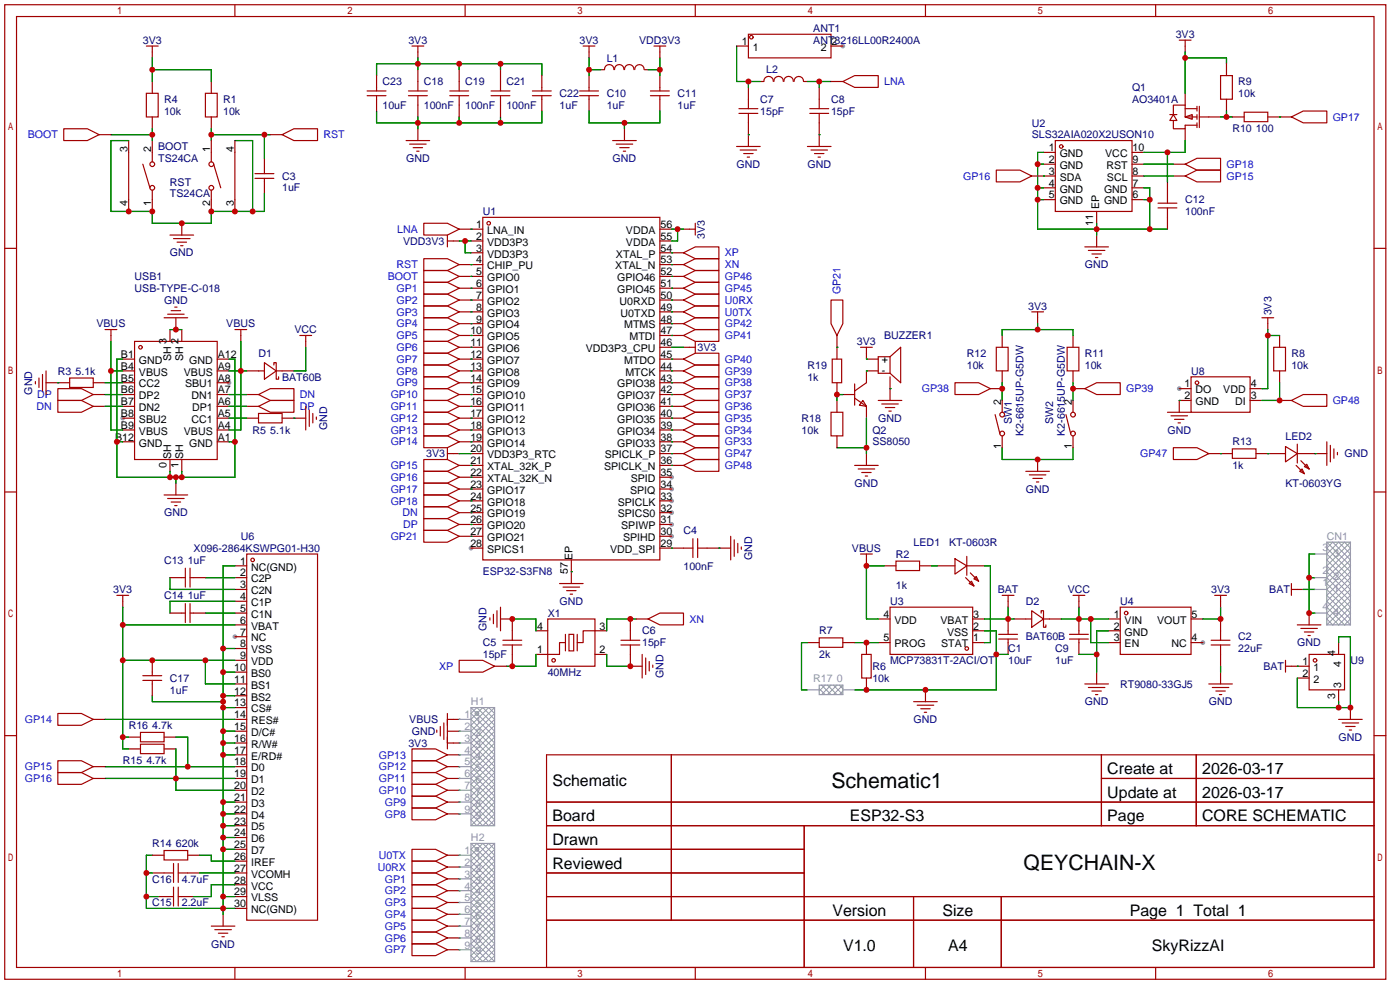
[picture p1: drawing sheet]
<svg xmlns="http://www.w3.org/2000/svg" width="301mm" height="212mm" viewBox="0 0 301 212" stroke-linecap="round" stroke-linejoin="round" font-family="sans-serif">
<defs><g id="words">
<g font-size="4.6">
<text x="178.9" y="169.3">Schematic1</text>
<text x="220.2" y="187.1">QEYCHAIN-X</text>
</g>
<g font-size="3.4">
<text x="238.3" y="166.5">Create at</text>
<text x="258.7" y="166.5">2026-03-17</text>
<text x="118.9" y="169">Schematic</text>
<text x="238.3" y="171.6">Update at</text>
<text x="258.7" y="171.6">2026-03-17</text>
<text x="118.9" y="176.6">Board</text>
<text x="182.8" y="176.6">ESP32-S3</text>
<text x="238.3" y="176.6">Page</text>
<text x="258.7" y="176.6">CORE SCHEMATIC</text>
<text x="118.9" y="181.7">Drawn</text>
<text x="118.9" y="186.8">Reviewed</text>
<text x="179.1" y="197">Version</text>
<text x="202.8" y="197">Size</text>
<text x="243.1" y="197">Page 1 Total 1</text>
<text x="181.4" y="204.6">V1.0</text>
<text x="204" y="204.6">A4</text>
<text x="247.9" y="204.6">SkyRizzAI</text>
</g>
<g font-size="2.3" fill="#000080">
<text x="30.7" y="9.4">3V3</text>
<text x="87.9" y="9.4">3V3</text>
<text x="124.7" y="9.4">3V3</text>
<text x="137.5" y="9.4">VDD3V3</text>
<text x="175" y="9.4">ANT3216LL00R2400A</text>
<text x="175" y="6.9">ANT1</text>
<text x="253" y="8.2">3V3</text>
<text x="130.6" y="13.2">L1</text>
<text x="164.8" y="15.8">L2</text>
<text x="35.3" y="22.1">R4</text>
<text x="48" y="22.1">R1</text>
<text x="82.3" y="23.4">10uF</text>
<text x="82.3" y="18.3">C23</text>
<text x="91.2" y="23.4">100nF</text>
<text x="91.2" y="18.3">C18</text>
<text x="100.1" y="23.4">100nF</text>
<text x="100.1" y="18.3">C19</text>
<text x="109" y="23.4">100nF</text>
<text x="109" y="18.3">C21</text>
<text x="120.4" y="23.4">1uF</text>
<text x="120.4" y="20.9">C22</text>
<text x="130.6" y="23.4">1uF</text>
<text x="130.6" y="20.9">C10</text>
<text x="145.8" y="23.4">1uF</text>
<text x="145.8" y="20.9">C11</text>
<text x="163.6" y="22.1">C7</text>
<text x="178.8" y="22.1">C8</text>
<text x="243.6" y="22.1">AO3401A</text>
<text x="243.6" y="19.6">Q1</text>
<text x="266.4" y="18.3">R9</text>
<text x="266.4" y="20.9">10k</text>
<text x="35.3" y="24.7">10k</text>
<text x="48" y="24.7">10k</text>
<text x="163.6" y="24.7">15pF</text>
<text x="178.8" y="24.7">15pF</text>
<text x="222" y="29.7">SLS32AIA020X2USON10</text>
<text x="222" y="27.2">U2</text>
<text x="265.2" y="28.5">R10</text>
<text x="270.3" y="28.5">100</text>
<text x="34" y="34.8">TS24CA</text>
<text x="34" y="32.3">BOOT</text>
<text x="87.4" y="34.8">GND</text>
<text x="131.8" y="34.8">GND</text>
<text x="36.6" y="39.9">RST</text>
<text x="60.7" y="41.2">1uF</text>
<text x="60.7" y="38.6">C3</text>
<text x="158.5" y="36.1">GND</text>
<text x="173.7" y="36.1">GND</text>
<text x="36.6" y="42.4">TS24CA</text>
<text x="103.9" y="46.3">U1</text>
<text x="255" y="46.3">100nF</text>
<text x="255" y="43.7">C12</text>
<text x="86.7" y="52.6">VDD3V3</text>
<text x="151.7" y="51.3" transform="rotate(-90 151.7 51.3)">3V3</text>
<text x="36.6" y="55.1">GND</text>
<text x="233.4" y="57.7">GND</text>
<text x="29" y="62.8">USB-TYPE-C-018</text>
<text x="29" y="60.2">USB1</text>
<text x="35.3" y="65.3">GND</text>
<text x="20.8" y="70.4">VBUS</text>
<text x="48.7" y="70.4">VBUS</text>
<text x="63.4" y="71.7">VCC</text>
<text x="221.2" y="66.6">3V3</text>
<text x="273.6" y="67.8" transform="rotate(-90 273.6 67.8)">3V3</text>
<text x="55.6" y="76.7">D1</text>
<text x="150.1" y="75.5">3V3</text>
<text x="184.4" y="74.2">3V3</text>
<text x="190.2" y="72.9">BUZZER1</text>
<text x="208" y="76.7">R12</text>
<text x="233.4" y="76.7">R11</text>
<text x="277.9" y="76.7">R8</text>
<text x="12.4" y="80.5">R3</text>
<text x="16.3" y="80.5">5.1k</text>
<text x="60.7" y="81.8">BAT60B</text>
<text x="173.7" y="79.3">R19</text>
<text x="173.7" y="81.8">1k</text>
<text x="208" y="79.3">10k</text>
<text x="233.4" y="79.3">10k</text>
<text x="256.3" y="80.5">U8</text>
<text x="277.9" y="79.3">10k</text>
<text x="6.9" y="84.8" transform="rotate(-90 6.9 84.8)">GND</text>
<text x="54.4" y="93.2">R5</text>
<text x="58.2" y="93.2">5.1k</text>
<text x="70.4" y="92.5" transform="rotate(-90 70.4 92.5)">GND</text>
<text x="172.5" y="90.7">R18</text>
<text x="172.5" y="93.2">10k</text>
<text x="187.7" y="93.2">Q2</text>
<text x="187.7" y="95.8">SS8050</text>
<text x="189" y="90.7">GND</text>
<text x="217.7" y="91.2" transform="rotate(-90 217.7 91.2)">SW1</text>
<text x="220.2" y="93.7" transform="rotate(-90 220.2 93.7)">K2-6615UP-G5DW</text>
<text x="226.6" y="91.2" transform="rotate(-90 226.6 91.2)">SW2</text>
<text x="229.1" y="93.7" transform="rotate(-90 229.1 93.7)">K2-6615UP-G5DW</text>
<text x="251.2" y="93.2">GND</text>
<text x="265.2" y="95.8">R13</text>
<text x="276.6" y="94.5">LED2</text>
<text x="91.7" y="98.3">3V3</text>
<text x="265.2" y="100.9">1k</text>
<text x="289.3" y="98.3">GND</text>
<text x="183.9" y="104.7">GND</text>
<text x="220.7" y="105.9">GND</text>
<text x="276.6" y="104.7">KT-0603YG</text>
<text x="35.3" y="111">GND</text>
<text x="41.7" y="118.6">X096-2864KSWPG01-H30</text>
<text x="51.8" y="116.1">U6</text>
<text x="147.1" y="114.8">C4</text>
<text x="183.3" y="118.6">VBUS</text>
<text x="192.8" y="119.9">R2</text>
<text x="196.6" y="117.4">LED1</text>
<text x="204.2" y="117.4">KT-0603R</text>
<text x="35.3" y="121.2">C13</text>
<text x="40.4" y="121.2">1uF</text>
<text x="103.9" y="123.7">ESP32-S3FN8</text>
<text x="147.1" y="122.5">100nF</text>
<text x="161.8" y="120.4" transform="rotate(-90 161.8 120.4)">GND</text>
<text x="24.4" y="127.5">3V3</text>
<text x="35.3" y="128.8">C14</text>
<text x="40.4" y="128.8">1uF</text>
<text x="120.4" y="130.1">GND</text>
<text x="191.5" y="130.1">U3</text>
<text x="192.8" y="126.7">1k</text>
<text x="214.7" y="127.5">BAT</text>
<text x="220.7" y="130.1">D2</text>
<text x="229.7" y="127.5">VCC</text>
<text x="241" y="130.1">U4</text>
<text x="260.6" y="127.5">3V3</text>
<text x="273.1" y="127.5">BAT</text>
<text x="104.7" y="135.6" transform="rotate(-90 104.7 135.6)">GND</text>
<text x="117.9" y="132.6">X1</text>
<text x="138.2" y="136.4">C6</text>
<text x="176.3" y="136.4">R7</text>
<text x="220.7" y="137.7">BAT60B</text>
<text x="266.4" y="137.7">C2</text>
<text x="103.9" y="141.5">15pF</text>
<text x="103.9" y="139">C5</text>
<text x="138.2" y="139">15pF</text>
<text x="176.3" y="141.5">2k</text>
<text x="191.5" y="142.8">MCP73831T-2ACI/OT</text>
<text x="216.9" y="142.8">10uF</text>
<text x="216.9" y="140.2">C1</text>
<text x="227.1" y="142.8">1uF</text>
<text x="227.1" y="140.2">C9</text>
<text x="266.4" y="140.2">22uF</text>
<text x="279.1" y="139">GND</text>
<text x="290.6" y="142.8">U9</text>
<text x="36.6" y="149.1">1uF</text>
<text x="36.6" y="146.6">C17</text>
<text x="117.9" y="145.3">40MHz</text>
<text x="142.8" y="145.8" transform="rotate(-90 142.8 145.8)">GND</text>
<text x="187.7" y="144">R6</text>
<text x="187.7" y="146.6">10k</text>
<text x="241" y="147.9">RT9080-33GJ5</text>
<text x="271.8" y="144">BAT</text>
<text x="88.1" y="155.5">VBUS</text>
<text x="196.6" y="155.5">GND</text>
<text x="233.4" y="151.7">GND</text>
<text x="260.1" y="151.7">GND</text>
<text x="27.7" y="156.7">R16</text>
<text x="32.8" y="156.7">4.7k</text>
<text x="87.9" y="160.6">3V3</text>
<text x="88.6" y="158">GND</text>
<text x="288" y="159.3">GND</text>
<text x="26.4" y="164.4">R15</text>
<text x="31.5" y="164.4">4.7k</text>
<text x="32.8" y="182.1">R14</text>
<text x="37.8" y="182.1">620k</text>
<text x="32.8" y="189.8">C16</text>
<text x="39.1" y="189.8">4.7uF</text>
<text x="32.8" y="194.8">C15</text>
<text x="39.1" y="194.8">2.2uF</text>
<text x="45.5" y="203.7">GND</text>
</g>
<g font-size="2.3">
<text x="159.6" y="9.7">1</text>
<text x="162" y="10.9">1</text>
<text x="176.6" y="10.9">2</text>
<text x="178.9" y="9.7">2</text>
<text x="27.4" y="32.8" transform="rotate(-90 27.4 32.8)">3</text>
<text x="32.5" y="32.8" transform="rotate(-90 32.5 32.8)">2</text>
<text x="45.2" y="32.8" transform="rotate(-90 45.2 32.8)">1</text>
<text x="50.3" y="32.8" transform="rotate(-90 50.3 32.8)">4</text>
<text x="225.7" y="32.5">1</text>
<text x="225.7" y="35.1">2</text>
<text x="228" y="33.8">GND</text>
<text x="237.8" y="33.8">VCC</text>
<text x="243.7" y="35.1">9</text>
<text x="243.7" y="32.5">10</text>
<text x="225.7" y="37.6">3</text>
<text x="225.7" y="40.1">4</text>
<text x="228" y="36.3">GND</text>
<text x="228" y="38.9">SDA</text>
<text x="228" y="41.4">GND</text>
<text x="237.6" y="41.4">GND</text>
<text x="238.1" y="36.3">RST</text>
<text x="238.2" y="38.9">SCL</text>
<text x="243.7" y="40.1">7</text>
<text x="243.7" y="37.6">8</text>
<text x="27.4" y="44.2" transform="rotate(-90 27.4 44.2)">4</text>
<text x="32.5" y="44.2" transform="rotate(-90 32.5 44.2)">1</text>
<text x="45.2" y="44.2" transform="rotate(-90 45.2 44.2)">2</text>
<text x="50.3" y="44.2" transform="rotate(-90 50.3 44.2)">3</text>
<text x="225.7" y="42.7">5</text>
<text x="228" y="43.9">GND</text>
<text x="236.5" y="45" transform="rotate(-90 236.5 45)">EP</text>
<text x="237.6" y="43.9">GND</text>
<text x="243.7" y="42.7">6</text>
<text x="102.5" y="49">1</text>
<text x="102.5" y="51.6">2</text>
<text x="104.8" y="50.3">LNA_IN</text>
<text x="104.8" y="52.8">VDD3P3</text>
<text x="134.7" y="52.8">VDDA</text>
<text x="134.7" y="50.3">VDDA</text>
<text x="142.1" y="51.6">55</text>
<text x="142.1" y="49">56</text>
<text x="235.2" y="48.6" transform="rotate(-90 235.2 48.6)">11</text>
<text x="102.5" y="54.1">3</text>
<text x="102.5" y="56.6">4</text>
<text x="102.5" y="59.2">5</text>
<text x="104.8" y="55.4">VDD3P3</text>
<text x="104.8" y="57.9">CHIP_PU</text>
<text x="132.4" y="57.9">XTAL_N</text>
<text x="132.5" y="55.4">XTAL_P</text>
<text x="142.1" y="59.2">52</text>
<text x="142.1" y="56.6">53</text>
<text x="142.1" y="54.1">54</text>
<text x="102.5" y="61.7">6</text>
<text x="102.5" y="64.3">7</text>
<text x="104.8" y="60.5">GPIO0</text>
<text x="104.8" y="63">GPIO1</text>
<text x="104.8" y="65.5">GPIO2</text>
<text x="132.8" y="63">GPIO45</text>
<text x="132.8" y="60.5">GPIO46</text>
<text x="133.3" y="65.5">U0RXD</text>
<text x="142.1" y="64.3">50</text>
<text x="142.1" y="61.7">51</text>
<text x="101.2" y="71.9">10</text>
<text x="102.5" y="66.8">8</text>
<text x="102.5" y="69.3">9</text>
<text x="104.8" y="68.1">GPIO3</text>
<text x="104.8" y="70.6">GPIO4</text>
<text x="133.5" y="68.1">U0TXD</text>
<text x="134.3" y="70.6">MTMS</text>
<text x="142.1" y="71.9">47</text>
<text x="142.1" y="69.3">48</text>
<text x="142.1" y="66.8">49</text>
<text x="26" y="77">B1</text>
<text x="35.8" y="73.9" transform="rotate(-90 35.8 73.9)">3</text>
<text x="36.9" y="77.6" transform="rotate(-90 36.9 77.6)">SH</text>
<text x="38.4" y="73.9" transform="rotate(-90 38.4 73.9)">2</text>
<text x="39.4" y="77.6" transform="rotate(-90 39.4 77.6)">SH</text>
<text x="46.9" y="77">A12</text>
<text x="101.2" y="74.4">11</text>
<text x="101.2" y="77">12</text>
<text x="104.8" y="73.2">GPIO5</text>
<text x="104.8" y="75.7">GPIO6</text>
<text x="126" y="75.7">VDD3P3_CPU</text>
<text x="135.5" y="73.2">MTDI</text>
<text x="142.1" y="77">45</text>
<text x="142.1" y="74.4">46</text>
<text x="189.7" y="78">+</text>
<text x="26" y="79.5">B4</text>
<text x="26" y="82">B5</text>
<text x="29.9" y="78.2">GND</text>
<text x="29.9" y="80.8">VBUS</text>
<text x="29.9" y="83.3">CC2</text>
<text x="39.6" y="80.8">VBUS</text>
<text x="39.8" y="83.3">SBU1</text>
<text x="40.7" y="78.2">GND</text>
<text x="46.9" y="82">A8</text>
<text x="46.9" y="79.5">A9</text>
<text x="101.2" y="79.5">13</text>
<text x="101.2" y="82">14</text>
<text x="104.8" y="78.2">GPIO7</text>
<text x="104.8" y="80.8">GPIO8</text>
<text x="104.8" y="83.3">GPIO9</text>
<text x="132.8" y="83.3">GPIO38</text>
<text x="134.3" y="78.2">MTDO</text>
<text x="134.6" y="80.8">MTCK</text>
<text x="142.1" y="82">43</text>
<text x="142.1" y="79.5">44</text>
<text x="189.7" y="80.5">-</text>
<text x="254.9" y="83.3">1</text>
<text x="269.1" y="83.3">4</text>
<text x="26" y="84.6">B6</text>
<text x="26" y="87.1">B7</text>
<text x="26" y="89.7">B8</text>
<text x="29.9" y="85.9">DP2</text>
<text x="29.9" y="88.4">DN2</text>
<text x="41.2" y="85.9">DN1</text>
<text x="41.3" y="88.4">DP1</text>
<text x="46.9" y="89.7">A5</text>
<text x="46.9" y="87.1">A6</text>
<text x="46.9" y="84.6">A7</text>
<text x="101.2" y="84.6">15</text>
<text x="101.2" y="87.1">16</text>
<text x="101.2" y="89.7">17</text>
<text x="104.8" y="85.9">GPIO10</text>
<text x="104.8" y="88.4">GPIO11</text>
<text x="132.8" y="88.4">GPIO36</text>
<text x="132.8" y="85.9">GPIO37</text>
<text x="142.1" y="89.7">40</text>
<text x="142.1" y="87.1">41</text>
<text x="142.1" y="84.6">42</text>
<text x="215.4" y="87.1" transform="rotate(-90 215.4 87.1)">2</text>
<text x="230.6" y="87.1" transform="rotate(-90 230.6 87.1)">2</text>
<text x="254.9" y="85.9">2</text>
<text x="257.2" y="84.6">DO</text>
<text x="257.2" y="87.1">GND</text>
<text x="263.2" y="84.6">VDD</text>
<text x="265.8" y="87.1">DI</text>
<text x="269.1" y="85.9">3</text>
<text x="24.8" y="94.7">B12</text>
<text x="26" y="92.2">B9</text>
<text x="29.9" y="90.9">SBU2</text>
<text x="29.9" y="93.5">VBUS</text>
<text x="39.6" y="93.5">VBUS</text>
<text x="41.2" y="90.9">CC1</text>
<text x="46.9" y="94.7">A1</text>
<text x="46.9" y="92.2">A4</text>
<text x="101.2" y="92.2">18</text>
<text x="101.2" y="94.7">19</text>
<text x="104.8" y="90.9">GPIO12</text>
<text x="104.8" y="93.5">GPIO13</text>
<text x="132.8" y="93.5">GPIO34</text>
<text x="132.8" y="90.9">GPIO35</text>
<text x="142.1" y="94.7">38</text>
<text x="142.1" y="92.2">39</text>
<text x="29.9" y="96">GND</text>
<text x="35.8" y="100.6" transform="rotate(-90 35.8 100.6)">0</text>
<text x="36.9" y="98.8" transform="rotate(-90 36.9 98.8)">SH</text>
<text x="38.4" y="100.6" transform="rotate(-90 38.4 100.6)">1</text>
<text x="39.4" y="98.8" transform="rotate(-90 39.4 98.8)">SH</text>
<text x="40.7" y="96">GND</text>
<text x="101.2" y="97.3">20</text>
<text x="101.2" y="99.8">21</text>
<text x="104.8" y="96">GPIO14</text>
<text x="104.8" y="98.6">VDD3P3_RTC</text>
<text x="104.8" y="101.1">XTAL_32K_P</text>
<text x="130" y="101.1">SPICLK_N</text>
<text x="130.1" y="98.6">SPICLK_P</text>
<text x="132.8" y="96">GPIO33</text>
<text x="142.1" y="99.8">36</text>
<text x="142.1" y="97.3">37</text>
<text x="215.4" y="96.5" transform="rotate(-90 215.4 96.5)">1</text>
<text x="230.6" y="96.5" transform="rotate(-90 230.6 96.5)">1</text>
<text x="101.2" y="102.4">22</text>
<text x="101.2" y="104.9">23</text>
<text x="101.2" y="107.4">24</text>
<text x="104.8" y="103.6">XTAL_32K_N</text>
<text x="104.8" y="106.2">GPIO17</text>
<text x="135.6" y="106.2">SPIQ</text>
<text x="135.7" y="103.6">SPID</text>
<text x="142.1" y="107.4">33</text>
<text x="142.1" y="104.9">34</text>
<text x="142.1" y="102.4">35</text>
<text x="101.2" y="110">25</text>
<text x="101.2" y="112.5">26</text>
<text x="104.8" y="108.7">GPIO18</text>
<text x="104.8" y="111.3">GPIO19</text>
<text x="104.8" y="113.8">GPIO20</text>
<text x="132.9" y="111.3">SPICS0</text>
<text x="132.9" y="108.7">SPICLK</text>
<text x="133.7" y="113.8">SPIWP</text>
<text x="142.1" y="112.5">31</text>
<text x="142.1" y="110">32</text>
<text x="101.2" y="115.1">27</text>
<text x="101.2" y="117.6">28</text>
<text x="104.8" y="116.3">GPIO21</text>
<text x="104.8" y="118.9">SPICS1</text>
<text x="131.3" y="118.9">VDD_SPI</text>
<text x="134.1" y="116.3">SPIHD</text>
<text x="142.1" y="117.6">29</text>
<text x="142.1" y="115.1">30</text>
<text x="51.7" y="121.4">1</text>
<text x="51.7" y="124">2</text>
<text x="54" y="122.7">NC(GND)</text>
<text x="54" y="125.2">C2P</text>
<text x="122.2" y="123.4" transform="rotate(-90 122.2 123.4)">57</text>
<text x="123.2" y="120.4" transform="rotate(-90 123.2 120.4)">EP</text>
<text x="51.7" y="126.5">3</text>
<text x="51.7" y="129">4</text>
<text x="51.7" y="131.6">5</text>
<text x="54" y="127.8">C2N</text>
<text x="54" y="130.3">C1P</text>
<text x="51.7" y="134.1">6</text>
<text x="51.7" y="136.7">7</text>
<text x="54" y="132.8">C1N</text>
<text x="54" y="135.4">VBAT</text>
<text x="54" y="137.9">NC</text>
<text x="115.6" y="135.4">4</text>
<text x="129" y="135.4">3</text>
<text x="190.1" y="132.8">4</text>
<text x="190.1" y="137.9">5</text>
<text x="192.5" y="134.1">VDD</text>
<text x="202.4" y="134.1">VBAT</text>
<text x="203.8" y="136.7">VSS</text>
<text x="209.4" y="137.9">1</text>
<text x="209.4" y="135.4">2</text>
<text x="209.4" y="132.8">3</text>
<text x="239.6" y="132.8">1</text>
<text x="239.6" y="135.4">2</text>
<text x="239.6" y="137.9">3</text>
<text x="242" y="134.1">VIN</text>
<text x="242" y="136.7">GND</text>
<text x="249" y="134.1">VOUT</text>
<text x="256.4" y="137.9">4</text>
<text x="256.4" y="132.8">5</text>
<text x="51.7" y="139.2">8</text>
<text x="51.7" y="141.7">9</text>
<text x="54" y="140.5">VSS</text>
<text x="54" y="143">VDD</text>
<text x="115.6" y="140.5">1</text>
<text x="129" y="140.5">2</text>
<text x="192.5" y="139.2">PROG</text>
<text x="202.5" y="139.2">STAT</text>
<text x="242" y="139.2">EN</text>
<text x="252" y="139.2">NC</text>
<text x="280.3" y="143">1</text>
<text x="287.3" y="141.1" transform="rotate(-90 287.3 141.1)">4</text>
<text x="288.6" y="143.4" transform="rotate(-90 288.6 143.4)">4</text>
<text x="50.4" y="144.3">10</text>
<text x="50.4" y="146.8">11</text>
<text x="50.4" y="149.4">12</text>
<text x="54" y="145.5">BS0</text>
<text x="54" y="148.1">BS1</text>
<text x="280.3" y="145.5">2</text>
<text x="282.6" y="144.3">1</text>
<text x="282.6" y="146.8">2</text>
<text x="288.6" y="147.9" transform="rotate(-90 288.6 147.9)">3</text>
<text x="50.4" y="151.9">13</text>
<text x="50.4" y="154.4">14</text>
<text x="54" y="150.6">BS2</text>
<text x="54" y="153.2">CS#</text>
<text x="54" y="155.7">RES#</text>
<text x="287.3" y="150.2" transform="rotate(-90 287.3 150.2)">3</text>
<text x="50.4" y="157">15</text>
<text x="50.4" y="159.5">16</text>
<text x="54" y="158.2">D/C#</text>
<text x="54" y="160.8">R/W#</text>
<text x="50.4" y="162.1">17</text>
<text x="50.4" y="164.6">18</text>
<text x="50.4" y="167.1">19</text>
<text x="54" y="163.3">E/RD#</text>
<text x="54" y="165.9">D0</text>
<text x="50.4" y="169.7">20</text>
<text x="50.4" y="172.2">21</text>
<text x="54" y="168.4">D1</text>
<text x="54" y="170.9">D2</text>
<text x="54" y="173.5">D3</text>
<text x="50.4" y="174.8">22</text>
<text x="50.4" y="177.3">23</text>
<text x="50.4" y="179.8">24</text>
<text x="54" y="176">D4</text>
<text x="54" y="178.6">D5</text>
<text x="50.4" y="182.4">25</text>
<text x="50.4" y="184.9">26</text>
<text x="54" y="181.1">D6</text>
<text x="54" y="183.6">D7</text>
<text x="50.4" y="187.5">27</text>
<text x="50.4" y="190">28</text>
<text x="54" y="186.2">IREF</text>
<text x="54" y="188.7">VCOMH</text>
<text x="54" y="191.3">VCC</text>
<text x="50.4" y="192.5">29</text>
<text x="50.4" y="195.1">30</text>
<text x="54" y="193.8">VLSS</text>
<text x="54" y="196.3">NC(GND)</text>
</g>
<g font-size="2.3" fill="#00f">
<text x="190.2" y="18.3">LNA</text>
<text x="6" y="29.7">BOOT</text>
<text x="69.6" y="29.7">RST</text>
<text x="286.8" y="25.9">GP17</text>
<text x="207.3" y="38.6">GP16</text>
<text x="263.9" y="36.1">GP18</text>
<text x="263.9" y="38.6">GP15</text>
<text x="85.5" y="50.1">LNA</text>
<text x="85.3" y="57.7">RST</text>
<text x="156" y="55.1">XP</text>
<text x="156" y="57.7">XN</text>
<text x="83.4" y="60.2">BOOT</text>
<text x="85.3" y="62.8">GP1</text>
<text x="85.3" y="65.3">GP2</text>
<text x="156" y="65.3">U0RX</text>
<text x="156" y="62.8">GP45</text>
<text x="156" y="60.2">GP46</text>
<text x="180.9" y="63.2" transform="rotate(-90 180.9 63.2)">GP21</text>
<text x="85.3" y="67.8">GP3</text>
<text x="85.3" y="70.4">GP4</text>
<text x="156" y="70.4">GP42</text>
<text x="156" y="67.8">U0TX</text>
<text x="85.3" y="72.9">GP5</text>
<text x="85.3" y="75.5">GP6</text>
<text x="156" y="72.9">GP41</text>
<text x="85.3" y="78">GP7</text>
<text x="85.3" y="80.5">GP8</text>
<text x="85.3" y="83.1">GP9</text>
<text x="156" y="83.1">GP38</text>
<text x="156" y="80.5">GP39</text>
<text x="156" y="78">GP40</text>
<text x="7.9" y="88.2">DN</text>
<text x="8" y="85.6">DP</text>
<text x="64.5" y="88.2">DP</text>
<text x="64.5" y="85.6">DN</text>
<text x="84.1" y="88.2">GP11</text>
<text x="84.1" y="85.6">GP10</text>
<text x="156" y="88.2">GP36</text>
<text x="156" y="85.6">GP37</text>
<text x="198.4" y="84.4">GP38</text>
<text x="242.3" y="84.4">GP39</text>
<text x="286.8" y="86.9">GP48</text>
<text x="84.1" y="90.7">GP12</text>
<text x="84.1" y="93.2">GP13</text>
<text x="84.1" y="95.8">GP14</text>
<text x="156" y="95.8">GP33</text>
<text x="156" y="93.2">GP34</text>
<text x="156" y="90.7">GP35</text>
<text x="84.1" y="100.9">GP15</text>
<text x="156" y="100.9">GP48</text>
<text x="156" y="98.3">GP47</text>
<text x="245.4" y="98.3">GP47</text>
<text x="84.1" y="103.4">GP16</text>
<text x="84.1" y="105.9">GP17</text>
<text x="84.1" y="108.5">GP18</text>
<text x="86.6" y="111">DN</text>
<text x="86.7" y="113.6">DP</text>
<text x="84.1" y="116.1">GP21</text>
<text x="148.3" y="133.9">XN</text>
<text x="94.5" y="144">XP</text>
<text x="5.3" y="155.5">GP14</text>
<text x="5.3" y="165.6">GP15</text>
<text x="81.5" y="163.1">GP13</text>
<text x="81.5" y="165.6">GP12</text>
<text x="5.3" y="168.2">GP16</text>
<text x="81.5" y="168.2">GP11</text>
<text x="81.5" y="170.7">GP10</text>
<text x="82.8" y="173.3">GP9</text>
<text x="82.8" y="175.8">GP8</text>
<text x="81.5" y="184.7">U0TX</text>
<text x="81.3" y="187.2">U0RX</text>
<text x="82.8" y="189.8">GP1</text>
<text x="82.8" y="192.3">GP2</text>
<text x="82.8" y="194.8">GP3</text>
<text x="82.8" y="197.4">GP4</text>
<text x="82.8" y="199.9">GP5</text>
<text x="82.8" y="202.5">GP6</text>
<text x="82.8" y="205">GP7</text>
</g>
<g font-size="2.3" fill="#999">
<text x="284.6" y="118.4">3</text>
<text x="285.5" y="116.1">CN1</text>
<text x="286.9" y="119.7">3</text>
<text x="284.6" y="123.5">2</text>
<text x="286.9" y="124.7">2</text>
<text x="284.6" y="126">1</text>
<text x="284.6" y="131.1">4</text>
<text x="286.9" y="127.3">1</text>
<text x="286.9" y="132.4">4</text>
<text x="175" y="146.6">R17</text>
<text x="180.1" y="146.6">0</text>
<text x="99.9" y="154.4">1</text>
<text x="101.3" y="151.7">H1</text>
<text x="102.3" y="155.7">1</text>
<text x="99.9" y="157">2</text>
<text x="99.9" y="159.5">3</text>
<text x="102.3" y="158.2">2</text>
<text x="102.3" y="160.8">3</text>
<text x="99.9" y="162.1">4</text>
<text x="99.9" y="164.6">5</text>
<text x="99.9" y="167.1">6</text>
<text x="102.3" y="163.3">4</text>
<text x="102.3" y="165.9">5</text>
<text x="99.9" y="169.7">7</text>
<text x="99.9" y="172.2">8</text>
<text x="102.3" y="168.4">6</text>
<text x="102.3" y="170.9">7</text>
<text x="102.3" y="173.5">8</text>
<text x="99.9" y="174.8">9</text>
<text x="102.3" y="176">9</text>
<text x="99.9" y="183.6">1</text>
<text x="101.3" y="180.9">H2</text>
<text x="102.3" y="184.9">1</text>
<text x="99.9" y="186.2">2</text>
<text x="99.9" y="188.7">3</text>
<text x="99.9" y="191.3">4</text>
<text x="102.3" y="187.5">2</text>
<text x="102.3" y="190">3</text>
<text x="99.9" y="193.8">5</text>
<text x="99.9" y="196.3">6</text>
<text x="102.3" y="192.5">4</text>
<text x="102.3" y="195.1">5</text>
<text x="102.3" y="197.6">6</text>
<text x="99.9" y="198.9">7</text>
<text x="99.9" y="201.4">8</text>
<text x="99.9" y="204">9</text>
<text x="102.3" y="200.2">7</text>
<text x="102.3" y="202.7">8</text>
<text x="102.3" y="205.2">9</text>
</g>
</g></defs>
<g fill="#999">
<circle cx="101.3" cy="117.9" r=".51"/>
<circle cx="144.5" cy="115.3" r=".51"/>
<circle cx="144.5" cy="112.8" r=".51"/>
<circle cx="144.5" cy="110.2" r=".51"/>
<circle cx="144.5" cy="107.7" r=".51"/>
<circle cx="144.5" cy="105.2" r=".51"/>
<circle cx="144.5" cy="102.6" r=".51"/>
<circle cx="26.4" cy="89.9" r=".51"/>
<circle cx="49.3" cy="82.3" r=".51"/>
<circle cx="258.8" cy="138.2" r=".51"/>
<circle cx="50.5" cy="136.9" r=".51"/>
<circle cx="253.7" cy="83.6" r=".51"/>
<circle cx="181.4" cy="9.9" r=".51"/>
</g>
<g fill="none" stroke="#a10000" stroke-width=".25">
<path d="M1 1h297.2v209.6h-297.2zM3.6 3.6h292.1v204.4h-292.1zM31.5 9.9h2.5M32.8 9.9v2.5M32.8 17.5v2.6M45.5 17.5v2.6M50.5 1v2.6M79 19.6h4.1M81 16.3v3.3M87.9 19.6h4M88.6 9.9h2.6M89.9 9.9v2.5"/>
<path d="M89.9 15v4.6M96.8 19.6h4M98.8 15v4.6M100.1 1v2.6M105.7 19.6h4M107.7 15v4.6M114.6 19.6h4M116.6 16.3v3.3M124.7 19.6h4.1M125.5 9.9h2.5M126.7 9.9v2.5M126.7 16.3v3.3"/>
<path d="M129.3 15h.7M130.1 15a1.01 1.01 0 0 1 1-1.1 1.01 1.01 0 0 1 1 1.1M132.2 15a1.01 1.01 0 0 1 1-1.1 1.01 1.01 0 0 1 1.1 1.1M134.4 15a1.01 1.01 0 0 1 1-1.1 1.01 1.01 0 0 1 1 1.1M136.6 15a1.01 1.01 0 0 1 1-1.1 1.01 1.01 0 0 1 1 1.1M138.7 15h.7M140 19.6h4M140.7 9.9h2.6M142 9.9v2.5M142 16.3v3.3M149.6 1v2.6M158.5 9.9h2.5"/>
<path d="M161 7.4h17.8v5h-17.8zM161 18.8v4.6M163.6 17.5h.7M164.4 17.5a1.01 1.01 0 0 1 1-1.1 1.01 1.01 0 0 1 1 1.1M166.5 17.5a1.01 1.01 0 0 1 1-1.1 1.01 1.01 0 0 1 1 1.1M168.7 17.5a1.01 1.01 0 0 1 1-1.1 1.01 1.01 0 0 1 1 1.1M170.9 17.5a1.01 1.01 0 0 1 1-1.1 1.01 1.01 0 0 1 1 1.1M173 17.5h.7M176.3 18.8v4.6M178.8 17.5h2.6M178.8 9.9h2.6M181.4 17.5l2.5-1.2h5.1v2.5h-5.1z"/>
<path d="M199.1 1v2.6M248.7 1v2.6M253.7 8.6h2.6M255 8.6v2.6M262.6 16.3h2.6v5h-2.6zM263.9 13.7v2.6M13.7 27.7h5.1l2.5 1.3-2.5 1.2h-5.1zM21.3 29h2.6M27.7 30.2v15.3M30.7 35.3l1.6 5.1M31.5 20.1h2.5v5h-2.5zM32.8 25.1v2.6"/>
<path d="M32.8 30.2v4.6M44.2 20.1h2.5v5h-2.5zM45.5 25.1v2.6M45.5 30.2v4.6M46 35.3l1.5 5.1M50.5 30.2v15.3M54.9 38.4h4M54.9 37.3h4M56.9 34v3.3M56.9 38.4v3.3M58.2 29h2.5M60.7 29l2.5-1.3h5.1v2.5h-5.1z"/>
<path d="M79 20.6h4.1M81 20.6v3.3M87.4 30.2h5.1M87.9 20.6h4M88.1 31h3.6M88.9 31.8h2M89.7 32.5h.5M89.9 20.6v4.5M89.9 27.7v2.5M96.8 20.6h4M98.8 20.6v4.5M105.7 20.6h4"/>
<path d="M107.7 20.6v4.5M114.6 20.6h4M116.6 20.6v3.3M124.7 20.6h4.1M126.7 20.6v3.3M131.8 30.2h5.1M132.6 31h3.5M133.3 31.8h2.1M134.1 32.5h.5M134.4 27.7v2.5M140 20.6h4M142 20.6v3.3"/>
<path d="M158.5 31.5h5.1M159 23.4h4.1M159 24.4h4.1M159.3 32.3h3.5M160 33h2.1M160.8 33.8h.5M161 24.4v7.1M173.7 31.5h5.1M174.2 23.4h4.1M174.2 24.4h4.1M174.5 32.3h3.6M175.3 33h2"/>
<path d="M176 33.8h.5M176.3 24.4v7.1M214.4 36.6h5.1l2.5 1.2-2.5 1.3h-5.1zM222 37.8h5.1M224.5 32.8h2.6M224.5 35.3h2.6M227.1 30.2h16.5v15.3h-16.5zM243.6 32.8h2.5M243.6 35.3h2.5M243.6 37.8h2.5M251.2 39.1v4.6M251.7 24.6h1.5"/>
<path d="M252.5 24.6l.7 1.3h-1.5zM252.5 25.9v1.8h2.5v-.8h2.6M252.5 35.3h2.5M252.5 37.8h2.5M255 25.1l1.5-.5v1.1zM255 22.6h-2.5v2M255 22.6v2.5h2.6M255 35.3l2.6-1.3h5v2.6h-5zM255 37.8l2.6-1.2h5v2.5h-5zM255 23.4h2.6M255 20.1v2.5M255 27.7v2.5"/>
<path d="M257.6 22.9v1M257.6 24.6v1.1M257.6 26.4v1M258.1 22.9v4.5M258.1 25.1h4.5M263.9 21.3v2.6M265.2 25.1h2.5M267.7 24.1h5.1v2.1h-5.1zM272.8 25.1h5.1M277.9 25.1l2.5-1.2h5.1v2.5h-5.1zM1 53.4h2.6M32.8 40.9v4.6"/>
<path d="M36.6 50.5h5.1M37.3 51.3h3.6M38.1 52.1h2M38.9 52.8h.5M39.1 48v2.5M45.5 40.9v4.6M91.2 58.2h5.1l2.5 1.2-2.5 1.3h-5.1zM91.2 55.6h5.1l2.5 1.3-2.5 1.3h-5.1zM91.2 48h5.1l2.5 1.3-2.5 1.2h-5.1zM96.3 51.8h2.5M96.3 50.5v2.6M98.8 49.3h5.1"/>
<path d="M98.8 56.9h5.1M98.8 59.4h5.1M101.3 51.8h2.6M101.3 54.4h2.6M103.9 46.7h38.1v73.7h-38.1zM142 49.3h2.5M142 51.8h2.5M142 54.4h5.1M142 56.9h5.1M142 59.4h5.1M147.1 54.4l2.5-1.3h5.1v2.5h-5.1zM147.1 56.9l2.5-1.3h5.1v2.6h-5.1z"/>
<path d="M147.1 59.4l2.5-1.2h5.1v2.5h-5.1zM147.1 49.3h2.5M149.6 48v2.5M224.5 40.4h2.6M224.5 42.9h2.6M233.4 53.1h5.1M234.2 53.8h3.5M234.9 54.6h2.1M235.7 55.4h.5M236 45.5v2.5M236 50.5v2.6M243.6 40.4h2.5"/>
<path d="M243.6 42.9h2.5M249.2 44.7h4M249.2 43.7h4M251.2 44.7v4.6M295.7 53.4h2.5M9.9 79.8v5M22.6 70.9h2.5M23.9 70.9v2.5M26.4 77.2h2.6M26.4 79.8h2.6M29 73.4h17.7v25.4h-17.7zM35.3 68.3h5.1"/>
<path d="M36.1 67.6h3.5M36.6 70.9v2.5M36.8 66.8h2.1M37.6 66h.5M37.8 68.3v2.6M39.1 70.9v2.5M46.7 77.2h2.6M46.7 79.8h2.6M50.5 70.9h2.6M51.8 70.9v2.5M53.1 79.8h3.8M56.9 78l2.5 1.8-2.5 1.7z"/>
<path d="M58.9 78.5v-.5h.5v3.5h.5v-.5M59.4 79.8h3.8M64.5 72.1h2.6M65.8 72.1v2.6M91.2 60.7h5.1l2.5 1.3-2.5 1.2h-5.1zM91.2 63.2h5.1l2.5 1.3-2.5 1.3h-5.1zM91.2 65.8h5.1l2.5 1.3-2.5 1.2h-5.1zM91.2 68.3h5.1l2.5 1.3-2.5 1.3h-5.1zM91.2 70.9h5.1l2.5 1.2-2.5 1.3h-5.1zM91.2 73.4h5.1l2.5 1.3-2.5 1.2h-5.1zM91.2 75.9h5.1l2.5 1.3-2.5 1.3h-5.1zM91.2 78.5h5.1l2.5 1.3-2.5 1.2h-5.1z"/>
<path d="M98.8 62h5.1M98.8 64.5h5.1M98.8 67.1h5.1M98.8 69.6h5.1M98.8 72.1h5.1M98.8 74.7h5.1M98.8 77.2h5.1M98.8 79.8h5.1M142 62h5.1M142 64.5h5.1M142 67.1h5.1M142 69.6h5.1"/>
<path d="M142 72.1h5.1M142 74.7h2.5M142 77.2h5.1M142 79.8h5.1M147.1 79.8l2.5-1.3h5.1v2.5h-5.1zM147.1 77.2l2.5-1.3h5.1v2.6h-5.1zM147.1 72.1l2.5-1.2h5.1v2.5h-5.1zM147.1 69.6l2.5-1.3h5.1v2.6h-5.1zM147.1 67.1l2.5-1.3h5.1v2.5h-5.1zM147.1 64.5l2.5-1.3h5.1v2.6h-5.1zM147.1 62l2.5-1.3h5.1v2.5h-5.1zM147.1 74.7h2.5"/>
<path d="M149.6 73.4v2.5M178.8 64.5h2.6v5.1l-1.3 2.5-1.3-2.5zM179.1 77.2h2v5.1h-2zM180.1 72.1v5.1M185.2 74.7h2.5M186.4 74.7v2.5h2.6M189 79.8h-2.6v2.5l-2.5 1.8M191.5 76.7v3.6M191.5 76.7h-2.5v3.6h2.5M191.5 76.7l2.3-2v7.6l-2.3-2M214.4 74.7h2.5v5.1h-2.5zM215.6 72.1v2.6"/>
<path d="M215.6 79.8v2.5M222 67.1h2.5M223.3 67.1v2.5M229.6 74.7h2.6v5.1h-2.6zM230.9 72.1v2.6M230.9 79.8v2.5M271.5 68.3h2.6M272.8 68.3v2.6M274.1 74.7h2.5v5.1h-2.5zM275.3 72.1v2.6M275.3 79.8v2.5M7.6 82v.5"/>
<path d="M8.4 81.3v2M9.1 80.5v3.6M9.9 82.3h5.1M12.4 83.6h5.1l2.6 1.2-2.6 1.3h-5.1zM12.4 86.1h5.1l2.6 1.3-2.6 1.2h-5.1zM15 81.3h5.1v2h-5.1zM20.1 82.3h2.5M20.1 84.8h2.5M20.1 87.4h2.5M26.4 82.3h2.6M26.4 84.8h2.6M26.4 87.4h2.6"/>
<path d="M26.4 89.9h2.6M26.4 92.5h2.6M26.4 95h2.6M36.6 98.8v2.5M39.1 98.8v2.5M46.7 82.3h2.6M46.7 84.8h2.6M46.7 87.4h2.6M46.7 89.9h2.6M46.7 92.5h2.6M46.7 95h2.6M53.1 84.8h2.5"/>
<path d="M53.1 87.4h2.5M53.1 89.9h2.5M55.6 88.9h5.1v2h-5.1zM55.6 87.4l2.6-1.3h5v2.5h-5zM55.6 84.8l2.6-1.2h5v2.5h-5zM60.7 89.9h5.1M65.8 87.4v5.1M66.5 88.1v3.6M67.3 88.9v2M68.1 89.7v.5M91.2 81h5.1l2.5 1.3-2.5 1.3h-5.1zM91.2 86.1h5.1l2.5 1.3-2.5 1.2h-5.1z"/>
<path d="M91.2 83.6h5.1l2.5 1.2-2.5 1.3h-5.1zM91.2 88.6h5.1l2.5 1.3-2.5 1.3h-5.1zM91.2 91.2h5.1l2.5 1.3-2.5 1.2h-5.1zM91.2 93.7h5.1l2.5 1.3-2.5 1.3h-5.1zM91.2 98.8h5.1l2.5 1.3-2.5 1.2h-5.1zM96.3 97.5h2.5M96.3 96.3v2.5M98.8 82.3h5.1M98.8 84.8h5.1M98.8 87.4h5.1M98.8 89.9h5.1M98.8 92.5h5.1"/>
<path d="M98.8 95h5.1M101.3 97.5h2.6M142 82.3h5.1M142 84.8h5.1M142 87.4h5.1M142 89.9h5.1M142 92.5h5.1M142 95h5.1M142 97.5h5.1M147.1 97.5l2.5-1.2h5.1v2.5h-5.1zM147.1 95l2.5-1.3h5.1v2.6h-5.1zM147.1 92.5l2.5-1.3h5.1v2.5h-5.1z"/>
<path d="M147.1 89.9l2.5-1.3h5.1v2.6h-5.1zM147.1 87.4l2.5-1.3h5.1v2.5h-5.1zM147.1 84.8l2.5-1.2h5.1v2.5h-5.1zM147.1 82.3l2.5-1.3h5.1v2.6h-5.1zM178.8 88.6h2.6v5.1h-2.6zM180.1 82.3v2.5M180.1 86.1v2.5M180.1 93.7v2.6M181.4 84.8h2.5M183.9 85.6l2.5 1.8M183.9 82.5v4.6M185.7 86.1l.7 1.3-1.5-.3z"/>
<path d="M186.4 87.4v2.5M186.4 97.5v2.6M189 86.1h5.1M189.7 86.9h3.6M190.5 87.6h2M191.3 88.4h.5M191.5 81v5.1M205.5 82.3h5.1l2.5 1.3-2.5 1.2h-5.1zM213.1 83.6h2.5M214.1 89.2l1 4M215.6 86.1v2.5M215.6 93.7v2.6"/>
<path d="M223.3 98.8v2.5M229.4 89.2l1 4M230.9 83.6h2.5M230.9 86.1v2.5M230.9 93.7v2.6M233.4 83.6l2.6-1.3h5v2.5h-5zM251.2 88.6h5.1M252 89.4h3.5M252.5 96.3h5.1l2.5 1.2-2.5 1.3h-5.1zM252.7 90.2h2.1M253.5 90.9h.5M253.7 83.6h2.6"/>
<path d="M256.3 81h12.7v7.6h-12.7zM256.3 86.1h-2.6v2.5M260.1 97.5h5.1M265.2 96.5h5.1v2.1h-5.1zM269 83.6h2.5M269 86.1h2.5M270.3 97.5h6.3M275.3 86.1h2.6M276.6 96l2.5 1.5-2.5 1.8zM277.9 86.1l2.5-1.3h5.1v2.6h-5.1zM279.1 97.5h6.4M279.1 95.5v4.1"/>
<path d="M279.9 99.1l1.8 1.7M285.5 95v5.1M286.3 95.8v3.5M287 96.5v2.1M287.8 97.3v.5M1 105.8h2.6M35.3 106.4h5.1M36.1 107.2h3.5M36.8 107.9h2.1M37.6 108.7h.5M37.8 103.9v2.5M53.1 119.1h15.2v78.8h-15.2z"/>
<path d="M91.2 101.3h5.1l2.5 1.3-2.5 1.3h-5.1zM91.2 103.9h5.1l2.5 1.3-2.5 1.2h-5.1zM91.2 106.4h5.1l2.5 1.3-2.5 1.3h-5.1zM91.2 109h5.1l2.5 1.2-2.5 1.3h-5.1zM91.2 111.5h5.1l2.5 1.3-2.5 1.2h-5.1zM91.2 114h5.1l2.5 1.3-2.5 1.3h-5.1zM98.8 100.1h5.1M98.8 102.6h5.1M98.8 105.2h5.1M98.8 107.7h5.1M98.8 110.2h5.1M98.8 112.8h5.1"/>
<path d="M98.8 115.3h5.1M101.3 117.9h2.6M142 100.1h5.1M142 102.6h2.5M142 105.2h2.5M142 107.7h2.5M142 110.2h2.5M142 112.8h2.5M142 115.3h2.5M142 117.9h7.1M147.1 100.1l2.5-1.3h5.1v2.5h-5.1zM149.1 115.8v4.1"/>
<path d="M150.1 117.9h7.1M150.1 115.8v4.1M157.2 115.3v5.1M158 116.1v3.5M158.7 116.8v2.1M159.5 117.6v.5M183.9 100.1h5.1M184.7 100.8h3.5M185.2 119.1h2.5M185.4 101.6h2.1M186.2 102.4h.5M186.4 119.1v2.6"/>
<path d="M208 119.6v4.1M220.7 101.3h5.1M221.5 102.1h3.5M222.2 102.9h2.1M223 103.6h.5M278.9 100.1l1.8 1.8M279.7 101.3l.5-.5 .5 1.1zM280.7 100.3l.5-.5 .5 1zM295.7 105.8h2.5M25.1 128h2.6M26.4 128v2.6M36.6 124.2h3.3"/>
<path d="M36.6 131.8h3.3M39.9 122.2v4M39.9 129.8v4.1M40.9 124.2h3.3M40.9 131.8h3.3M40.9 122.2v4M40.9 129.8v4.1M50.5 121.7h2.6M50.5 124.2h2.6M50.5 126.7h2.6M50.5 129.3h2.6M50.5 131.8h2.6"/>
<path d="M50.5 134.4h2.6M50.5 136.9h2.6M50.5 139.4h2.6M105.4 132.8v.6M106.2 132.1v2M106.9 131.3v3.6M107.7 133.1h2.5v4.6M107.7 130.6v5M108.2 138.7h4.1M108.2 137.7h4.1M110.2 138.7v4.6M115.3 135.6h2.6"/>
<path d="M117.9 133.1h10.1v10.2h-10.1zM120.4 125.5h5.1M121.2 126.2h3.5M121.7 138.2h-1.3v2.5h-5.1M121.7 136.4v3.6M121.9 127h2.1M122.4 136.4h1v3.6h-1zM122.7 127.8h.5M122.9 120.4v5.1M124.2 136.4v3.6M130.6 135.6h-5.1v2.6h-1.3M133.6 138.7h4.1"/>
<path d="M133.6 137.7h4.1M135.6 133.1v4.6M135.6 138.7v4.6h2.6M136.9 133.1h2.5M139.4 133.1l2.6-1.3h5.1v2.6h-5.1zM173.7 138.2h2.6M176.3 137.2h5.1v2h-5.1zM181.4 138.2h2.5M186.4 138.2v2.5M189 138.2h2.5M189 133.1h2.5M190.2 121.7h2.6"/>
<path d="M191.5 130.6h17.8v10.1h-17.8zM192.8 120.6h5.1v2.1h-5.1zM197.9 121.7h2.5M201.7 121.7h3.8M205.5 120.1l2.5 1.6-2.5 1.7zM207.8 124.2l1.7 1.8M208 121.7h3.8M208.5 125.5l.5-.5 .5 1zM208.8 123.2l1.8 1.8M209.3 138.2h2.5M209.3 135.6h2.5M209.3 133.1h2.5"/>
<path d="M209.5 124.5l.6-.5 .5 1zM214.9 137.4h4M214.9 136.4h4M215.6 128h2.6M216.9 128v2.6M216.9 133.1v3.3M216.9 137.4v3.3M218.2 133.1h3.8M222 131.3l2.5 1.8-2.5 1.8zM224 131.8v-.5h.5v3.6h.5v-.5M224.5 133.1h3.8M230.1 137.4h4.1"/>
<path d="M230.1 136.4h4.1M230.9 128h2.5M232.2 128v2.6M232.2 133.1v3.3M232.2 137.4v3.3M238.5 138.2h2.5M238.5 135.6h2.5M238.5 133.1h2.5M241 130.6h15.3v10.1h-15.3zM256.3 138.2h2.5M256.3 133.1h2.5M260.6 138.7h4.1"/>
<path d="M260.6 137.7h4.1M261.4 128h2.5M262.6 128v2.6M262.6 133.1v4.6M262.6 138.7v4.6M277.9 126.7h2.5M277.9 125.5v2.5M279.1 134.4h5.1M279.9 135.1h3.6M280.7 135.9h2M281.4 136.7h.5M281.7 131.8v2.6"/>
<path d="M288 138.2v2.5M1 158.2h2.6M12.4 153.4h5.1l2.6 1.3-2.6 1.3h-5.1zM20.1 154.7h2.5M27.7 158.5h2.5M30.2 157.5h5.1v2h-5.1zM30.7 145.3h4.1M30.7 146.3h4.1M32.8 142v3.3M32.8 146.3v3.3M35.3 158.5h2.5M50.5 142h2.6"/>
<path d="M50.5 144.5h2.6M50.5 147.1h2.6M50.5 149.6h2.6M50.5 152.1h2.6M50.5 154.7h2.6M50.5 157.2h2.6M50.5 159.8h2.6M94 157v.5M94.7 156.2v2M95.5 155.4v3.6M96.3 154.7h2.5M96.3 157.2h2.5"/>
<path d="M96.3 159.8h2.5M96.3 153.4v7.6M98.8 142h5.1l2.5 1.3-2.5 1.2h-5.1zM106.4 143.3h2.6M128 140.7h2.6M138.2 140.7v5.1M138.9 141.5v3.5M139.7 142.2v2.1M140.5 143v.5M185.4 140.7h2.1v5.1h-2.1zM186.4 145.8v2.5M196.6 150.9h5.1"/>
<path d="M197.4 151.6h3.5M198.1 152.4h2.1M198.9 153.2h.5M199.1 148.3v2.6M233.4 147.1h5.1M234.2 147.8h3.5M234.9 148.6h2.1M235.7 149.4h.5M236 144.5v2.6M260.1 147.1h5.1M260.9 147.8h3.5M261.6 148.6h2.1"/>
<path d="M262.4 149.4h.5M262.6 144.5v2.6M276.6 143.3h5.1M276.6 142v2.5M279.1 145.8h2.6M281.7 140.7h7.6v7.6h-7.6zM288 154.7h5.1M288 148.3v2.6M288.8 155.4h3.6M289.6 156.2h2M290.3 157h.5M290.6 152.1v2.6"/>
<path d="M295.7 158.2h2.5M12.4 163.6h5.1l2.6 1.2-2.6 1.3h-5.1zM12.4 166.1h5.1l2.6 1.3-2.6 1.3h-5.1zM20.1 167.4h2.5M20.1 164.8h2.5M27.7 161h2.5M30.2 160h5.1v2.1h-5.1zM35.3 161h2.5M50.5 162.3h2.6M50.5 172.5h2.6M50.5 167.4h2.6M50.5 177.5h2.6"/>
<path d="M50.5 164.8h2.6M50.5 169.9h2.6M50.5 175h2.6M88.6 161h5.1l2.6 1.3-2.6 1.3h-5.1zM88.6 163.6h5.1l2.6 1.2-2.6 1.3h-5.1zM88.6 166.1h5.1l2.6 1.3-2.6 1.3h-5.1zM88.6 168.7h5.1l2.6 1.2-2.6 1.3h-5.1zM88.6 171.2h5.1l2.6 1.3-2.6 1.2h-5.1zM88.6 173.7h5.1l2.6 1.3-2.6 1.3h-5.1zM96.3 162.3h2.5M96.3 172.5h2.5M96.3 167.4h2.5"/>
<path d="M96.3 164.8h2.5M96.3 169.9h2.5M96.3 175h2.5M117.6 162.3h178.1v45.7h-178.1zM117.6 172.5h178.1M117.6 177.5h178.1M144.5 162.3v35.6M173 177.5v30.5M237 162.3v15.2M237 167.4h58.7M257.4 162.3v15.2M32.8 187.7h4.5"/>
<path d="M32.8 183.9h2.5M34 192.8h3.3M35.3 182.9h5.1v2h-5.1zM37.3 185.7v4M37.3 190.8v4M38.4 192.8h3.3M38.4 187.7h4.5M38.4 185.7v4M38.4 190.8v4M40.4 183.9h2.5M45.5 199.1h5M46.2 199.9h3.6"/>
<path d="M48 196.6v2.5M50.5 182.6h2.6M50.5 192.8h2.6M50.5 187.7h2.6M50.5 180.1h2.6M50.5 185.2h2.6M50.5 190.2h2.6M50.5 195.3h2.6M88.6 182.6h5.1l2.6 1.3-2.6 1.3h-5.1zM88.6 185.2h5.1l2.6 1.2-2.6 1.3h-5.1zM88.6 187.7h5.1l2.6 1.3-2.6 1.2h-5.1zM88.6 190.2h5.1l2.6 1.3-2.6 1.3h-5.1z"/>
<path d="M88.6 192.8h5.1l2.6 1.3-2.6 1.2h-5.1zM88.6 195.3h5.1l2.6 1.3-2.6 1.3h-5.1zM88.6 197.9h5.1l2.6 1.2-2.6 1.3h-5.1zM96.3 183.9h2.5M96.3 186.4h2.5M96.3 189h2.5M96.3 191.5h2.5M96.3 194.1h2.5M96.3 196.6h2.5M96.3 199.1h2.5M117.6 182.6h55.4M117.6 192.8h178.1"/>
<path d="M117.6 187.7h55.4M117.6 197.9h178.1M196.6 192.8v15.2M215.4 192.8v15.2M47 200.7h2M47.8 201.4h.5M50.5 208v2.6M88.6 200.4h5.1l2.6 1.3-2.6 1.2h-5.1zM88.6 202.9h5.1l2.6 1.3-2.6 1.3h-5.1zM96.3 201.7h2.5M96.3 204.2h2.5M100.1 208v2.6"/>
<path d="M149.6 208v2.6M199.1 208v2.6M248.7 208v2.6"/>
<circle cx="161.7" cy="8" r=".38"/>
<circle cx="32.8" cy="35.3" r=".51"/>
<circle cx="45.5" cy="35.3" r=".51"/>
<circle cx="228.3" cy="31.5" r=".38"/>
<circle cx="32.8" cy="40.4" r=".51"/>
<circle cx="45.5" cy="40.4" r=".51"/>
<circle cx="105.2" cy="48" r=".38"/>
<circle cx="30.2" cy="74.7" r=".38"/>
<circle cx="215.6" cy="93.2" r=".51"/>
<circle cx="215.6" cy="89.2" r=".51"/>
<circle cx="230.9" cy="89.2" r=".51"/>
<circle cx="230.9" cy="93.2" r=".51"/>
<circle cx="257.6" cy="82.3" r=".38"/>
<circle cx="54.4" cy="120.4" r=".38"/>
<circle cx="208" cy="139.4" r=".38"/>
<circle cx="242.3" cy="131.8" r=".38"/>
<circle cx="119.1" cy="142" r=".38"/>
<circle cx="283" cy="142" r=".38"/>
</g>
<g fill="none" stroke="#008700" stroke-width=".25">
<path d="M32.8 12.4v5.1M32.8 15h12.7v2.5M81 16.3v-2.6h35.6v2.6M89.9 12.4v2.6M98.8 13.7v1.3M107.7 13.7v1.3M126.7 15h2.6M126.7 12.4v3.9M139.4 15h2.6M142 12.4v3.9M158.5 9.9v7.6h5.1M161 17.5v1.3"/>
<path d="M173.7 17.5h5.1M176.3 17.5v1.3M255 11.2v8.9M255 12.4h8.9v1.3M23.9 29h8.9M27.7 30.2h-3.8v15.3h8.9v2.5h12.7v-2.5h11.4v-3.8M32.8 27.7v2.5M45.5 27.7v2.5M45.5 29h12.7M50.5 30.2h3.9v15.3M56.9 29v5M81 23.9v2.5h35.6v-2.5"/>
<path d="M89.9 25.1v2.6M98.8 25.1v1.3M107.7 25.1v1.3M126.7 23.9v2.5h15.3v-2.5M134.4 26.4v1.3M161 29h.1M176.3 29h.1M223.3 35.3h1.2M224.5 37.8h.1M224.5 32.8h-1.2v16.5h27.9M246.1 35.3h6.4M246.1 37.8h6.4"/>
<path d="M251.2 32.8v6.3M255 30.2v2.6h-8.9M262.6 25.1h2.6M263.9 23.9v1.2M275.3 25.1h.1M98.8 51.8h2.5M100.1 51.8v2.6h1.2M101.3 59.4h.1M101.3 56.9h.1M101.3 49.3h.1M144.5 56.9h.1M144.5 54.4h.1"/>
<path d="M144.5 59.4h.1M144.5 49.3h2.6M145.8 49.3v2.5h-1.3M223.3 42.9h1.2M223.3 40.4h1.2M236 48v2.5M246.1 40.4h1.3v8.9M246.1 42.9h1.3M23.9 73.4v19.1h2.5M23.9 79.8h2.5M26.4 77.2h-1.3v25.4h25.4v-25.4h-1.2M36.6 70.9h2.5"/>
<path d="M49.3 79.8h3.8M51.8 73.4v19.1h-2.5M65.8 74.7v5.1h-2.6M101.3 62h.1M101.3 64.5h.1M101.3 67.1h.1M101.3 69.6h.1M101.3 72.1h.1M101.3 74.7h.1M101.3 77.2h.1M101.3 79.8h.1M144.5 79.8h.1"/>
<path d="M144.5 77.2h.1M144.5 72.1h.1M144.5 69.6h.1M144.5 67.1h.1M144.5 64.5h.1M144.5 62h.1M144.5 74.7h2.6M180.1 74.7h.1M186.4 77.2h.1M186.4 79.8h.1M215.6 72.1v-1.2h15.3v1.2M223.3 69.6v1.3"/>
<path d="M272.8 70.9v12.7h-1.3M272.8 72.1h2.5M12.4 82.3h.1M22.6 84.8h3.8M22.6 87.4h3.8M22.6 82.3h3.8M25.1 95h1.3M49.3 84.8h3.8M49.3 87.4h3.8M49.3 95h1.2M49.3 89.9h3.8M63.2 89.9h.1"/>
<path d="M98.8 97.5h2.5M101.3 82.3h.1M101.3 84.8h.1M101.3 87.4h.1M101.3 89.9h.1M101.3 92.5h.1M101.3 95h.1M144.5 97.5h.1M144.5 95h.1M144.5 92.5h.1M144.5 89.9h.1M144.5 87.4h.1"/>
<path d="M144.5 84.8h.1M144.5 82.3h.1M180.1 96.3h6.3M181.4 84.8h-1.3v1.3M186.4 89.9v7.6M191.5 83.6h.1M215.6 96.3v2.5h15.3v-2.5M215.6 82.3v3.8M230.9 82.3v3.8M253.7 86.1h.1M262.6 97.5h.1M272.8 97.5h.1"/>
<path d="M275.3 82.3v3.8h-3.8M283 97.5h.1M36.6 101.3v1.3M37.8 102.6v1.3M39.1 101.3v1.3M101.3 100.1h.1M101.3 102.6h.1M101.3 105.2h.1M101.3 107.7h.1M101.3 110.2h.1M101.3 112.8h.1M101.3 115.3h.1"/>
<path d="M144.5 100.1h.1M144.5 117.9h.1M154.7 117.9h.1M283 119.1h-1.3v12.7h1.3M26.4 130.6v30.4h1.3M26.4 134.4h24.1M36.6 124.2v2.5h13.9M44.2 124.2h6.3M44.2 131.8h6.3M48 139.4h2.5M50.5 129.3h-13.9v2.5M50.5 121.7h-2.5v74.9"/>
<path d="M110.2 133.1h5.1v2.5M122.9 122.9h.1M136.9 133.1h-6.3v2.5M173.7 138.2h-1.2v10.1h1.2M183.9 138.2h5.1M190.2 121.7h-3.8v11.4h2.6M200.4 121.7h1.3M211.8 133.1h6.4M211.8 121.7h1.3v16.5h-1.3M211.8 135.6h2.6v12.7h-30.5M216.9 130.6v2.5M228.3 133.1h10.2"/>
<path d="M232.2 130.6v2.5M234.7 133.1v5.1h3.8M238.5 135.6h-2.5v8.9M262.6 130.6v2.5h-3.8M280.4 126.7h2.6M281.7 124.2h1.3M288 138.2v-1.3h2.6v15.2h-11.5v-6.3M22.6 154.7h27.9M26.4 158.5h1.3M26.4 142h24.1M32.8 149.6v1.3h15.2M37.8 158.5h2.6v6.3"/>
<path d="M44.2 142v5.1h6.3M48 159.8h2.5M48 157.2h2.5M48 152.1h2.5M48 149.6h2.5M48 144.5h2.5M98.8 154.7h.1M98.8 157.2h.1M98.8 159.8h.1M115.3 140.7v2.6h-6.3M130.6 140.7v2.6h5M214.4 140.7h2.5"/>
<path d="M232.2 140.7h3.8M262.6 143.3v1.2M279.1 143.3h.1M288 150.9v1.2M22.6 164.8h27.9M22.6 167.4h27.9M37.8 161v8.9h12.7M48 177.5h2.5M48 175h2.5M48 172.5h2.5M48 162.3h2.5M98.8 162.3h.1"/>
<path d="M98.8 164.8h.1M98.8 167.4h.1M98.8 169.9h.1M98.8 172.5h.1M98.8 175h.1M31.5 192.8h2.5M31.5 187.7h1.3M32.8 183.9h-1.3v11.4h19M42.9 183.9h2.6v1.3h5M42.9 187.7h7.6M48 192.8h2.5M48 182.6h2.5"/>
<path d="M48 180.1h2.5M50.5 190.2h-5v2.6h-3.8M98.8 183.9h.1M98.8 186.4h.1M98.8 189h.1M98.8 191.5h.1M98.8 194.1h.1M98.8 196.6h.1M98.8 199.1h.1M98.8 201.7h.1M98.8 204.2h.1"/>
</g>
<g fill="none" stroke="#999" stroke-width=".25">
<path d="M283 119.1h2.5M285.5 116.6h5.1v17.8h-5.1zM283 126.7h2.5M283 124.2h2.5M283 131.8h2.5M98.8 154.7h2.5M98.8 157.2h2.5M98.8 159.8h2.5M101.3 152.1h5.1v25.4h-5.1zM173.7 148.3h2.6M176.3 147.3h5.1v2.1h-5.1zM181.4 148.3h2.5"/>
<path d="M98.8 162.3h2.5M98.8 164.8h2.5M98.8 167.4h2.5M98.8 169.9h2.5M98.8 172.5h2.5M98.8 175h2.5M98.8 183.9h2.5M98.8 186.4h2.5M98.8 189h2.5M98.8 191.5h2.5M98.8 194.1h2.5M98.8 196.6h2.5"/>
<path d="M98.8 199.1h2.5M101.3 181.4h5.1v25.4h-5.1zM98.8 201.7h2.5M98.8 204.2h2.5"/>
<circle cx="102.6" cy="153.4" r=".38"/>
<circle cx="102.6" cy="182.6" r=".38"/>
</g>
<g fill="none" stroke="#999" stroke-width=".22">
<path d="M285.5 116.6l5.1 5.1-5.1 5 5.1 5.1-2.6 2.6-2.5-2.6 5.1-5.1-5.1-5 5.1-5.1M286.8 116.6l3.8 3.8-5.1 5.1 5.1 5.1-3.8 3.8-1.3-1.3 5.1-5.1-5.1-5.1 5.1-5-1.3-1.3-3.8 3.8 5.1 5.1-5.1 5.1 3.8 3.8 1.3-1.3-5.1-5.1 5.1-5.1-5.1-5zM285.5 134.4l5.1-5.1-5.1-5.1 5.1-5.1-2.6-2.5-2.5 2.5 5.1 5.1-5.1 5.1 5.1 5.1M101.3 153.4l1.3-1.3 3.8 3.9-5.1 5 5.1 5.1-5.1 5.1 5.1 5.1-1.2 1.2-3.9-3.8 5.1-5-5.1-5.1 5.1-5.1zM101.3 154.7l2.6-2.6 2.5 2.6-5.1 5.1 5.1 5-5.1 5.1 5.1 5.1-2.5 2.5-2.6-2.5 5.1-5.1-5.1-5.1 5.1-5zM101.3 152.1l5.1 5.1-5.1 5.1 5.1 5.1-5.1 5.1 5.1 5M102.8 153.1l.2 .2M103 153.6l-.2 .2M105.2 152.1l1.2 1.3-5.1 5.1 5.1 5.1-5.1 5.1 5.1 5-3.8 3.8-1.3-1.2 5.1-5.1-5.1-5.1 5.1-5.1-5.1-5zM106.4 152.1l-5.1 5.1 5.1 5.1-5.1 5.1 5.1 5.1-5.1 5M176.3 148.1l1.2 1.3M176.8 147.3l2 2.1"/>
<path d="M177.5 147.3l-1.2 1.3M178.1 147.3l2 2.1M178.8 147.3l-2 2.1M179.3 147.3l2.1 2.1M180.1 147.3l-2 2.1M180.6 147.3l.8 .8M181.4 147.3l-2.1 2.1M181.4 148.6l-.8 .8M101.3 182.6l1.3-1.2 3.8 3.8-5.1 5 5.1 5.1-5.1 5.1 5.1 5.1-1.2 1.3-3.9-3.9 5.1-5-5.1-5.1 5.1-5.1zM101.3 183.9l2.6-2.5 2.5 2.5-5.1 5.1 5.1 5.1-5.1 5 5.1 5.1-2.5 2.6-2.6-2.6 5.1-5.1-5.1-5 5.1-5.1zM101.3 181.4l5.1 5-5.1 5.1 5.1 5.1-5.1 5.1 5.1 5.1M102.8 182.3l.2 .2"/>
<path d="M103 182.8l-.2 .2M105.2 181.4l1.2 1.2-5.1 5.1 5.1 5.1-5.1 5.1 5.1 5-3.8 3.9-1.3-1.3 5.1-5.1-5.1-5.1 5.1-5.1-5.1-5zM106.4 181.4l-5.1 5 5.1 5.1-5.1 5.1 5.1 5.1-5.1 5.1"/>
</g>
<g fill="#c00">
<circle cx="110.2" cy="143.3" r=".63"/>
<circle cx="135.6" cy="133.1" r=".63"/>
<circle cx="135.6" cy="143.3" r=".63"/>
<circle cx="110.2" cy="133.1" r=".63"/>
<circle cx="161" cy="17.5" r=".63"/>
<circle cx="176.3" cy="17.5" r=".63"/>
<circle cx="32.8" cy="15" r=".63"/>
<circle cx="32.8" cy="29" r=".63"/>
<circle cx="45.5" cy="29" r=".63"/>
<circle cx="56.9" cy="29" r=".63"/>
<circle cx="45.5" cy="45.5" r=".63"/>
<circle cx="39.1" cy="48" r=".63"/>
<circle cx="32.8" cy="45.5" r=".63"/>
<circle cx="27.7" cy="45.5" r=".63"/>
<circle cx="50.5" cy="45.5" r=".63"/>
<circle cx="54.4" cy="45.5" r=".63"/>
<circle cx="23.9" cy="79.8" r=".63"/>
<circle cx="51.8" cy="79.8" r=".63"/>
<circle cx="37.8" cy="70.9" r=".63"/>
<circle cx="50.5" cy="95" r=".63"/>
<circle cx="39.1" cy="102.6" r=".63"/>
<circle cx="37.8" cy="102.6" r=".63"/>
<circle cx="36.6" cy="102.6" r=".63"/>
<circle cx="25.1" cy="95" r=".63"/>
<circle cx="234.7" cy="133.1" r=".63"/>
<circle cx="232.2" cy="133.1" r=".63"/>
<circle cx="236" cy="140.7" r=".63"/>
<circle cx="216.9" cy="133.1" r=".63"/>
<circle cx="186.4" cy="121.7" r=".63"/>
<circle cx="186.4" cy="138.2" r=".63"/>
<circle cx="262.6" cy="133.1" r=".63"/>
<circle cx="134.4" cy="26.4" r=".63"/>
<circle cx="126.7" cy="15" r=".63"/>
<circle cx="142" cy="15" r=".63"/>
<circle cx="145.8" cy="49.3" r=".63"/>
<circle cx="100.1" cy="51.8" r=".63"/>
<circle cx="275.3" cy="86.1" r=".63"/>
<circle cx="272.8" cy="72.1" r=".63"/>
<circle cx="236" cy="49.3" r=".63"/>
<circle cx="247.4" cy="49.3" r=".63"/>
<circle cx="247.4" cy="42.9" r=".63"/>
<circle cx="223.3" cy="42.9" r=".63"/>
<circle cx="223.3" cy="40.4" r=".63"/>
<circle cx="223.3" cy="35.3" r=".63"/>
<circle cx="251.2" cy="32.8" r=".63"/>
<circle cx="255" cy="12.4" r=".63"/>
<circle cx="263.9" cy="25.1" r=".63"/>
<circle cx="223.3" cy="98.8" r=".63"/>
<circle cx="223.3" cy="70.9" r=".63"/>
<circle cx="215.6" cy="83.6" r=".63"/>
<circle cx="230.9" cy="83.6" r=".63"/>
<circle cx="31.5" cy="192.8" r=".63"/>
<circle cx="31.5" cy="187.7" r=".63"/>
<circle cx="48" cy="195.3" r=".63"/>
<circle cx="48" cy="192.8" r=".63"/>
<circle cx="48" cy="182.6" r=".63"/>
<circle cx="48" cy="180.1" r=".63"/>
<circle cx="48" cy="177.5" r=".63"/>
<circle cx="48" cy="175" r=".63"/>
<circle cx="48" cy="172.5" r=".63"/>
<circle cx="48" cy="162.3" r=".63"/>
<circle cx="48" cy="159.8" r=".63"/>
<circle cx="48" cy="157.2" r=".63"/>
<circle cx="48" cy="152.1" r=".63"/>
<circle cx="48" cy="150.9" r=".63"/>
<circle cx="48" cy="149.6" r=".63"/>
<circle cx="48" cy="144.5" r=".63"/>
<circle cx="48" cy="139.4" r=".63"/>
<circle cx="40.4" cy="164.8" r=".63"/>
<circle cx="37.8" cy="167.4" r=".63"/>
<circle cx="26.4" cy="142" r=".63"/>
<circle cx="32.8" cy="142" r=".63"/>
<circle cx="44.2" cy="142" r=".63"/>
<circle cx="26.4" cy="134.4" r=".63"/>
<circle cx="26.4" cy="158.5" r=".63"/>
<circle cx="89.9" cy="26.4" r=".63"/>
<circle cx="98.8" cy="26.4" r=".63"/>
<circle cx="107.7" cy="26.4" r=".63"/>
<circle cx="89.9" cy="13.7" r=".63"/>
<circle cx="98.8" cy="13.7" r=".63"/>
<circle cx="107.7" cy="13.7" r=".63"/>
<circle cx="288" cy="152.1" r=".63"/>
<circle cx="290.6" cy="152.1" r=".63"/>
<circle cx="214.4" cy="140.7" r=".63"/>
<circle cx="199.1" cy="148.3" r=".63"/>
<circle cx="186.4" cy="148.3" r=".63"/>
<circle cx="281.7" cy="124.2" r=".63"/>
<circle cx="281.7" cy="131.8" r=".63"/>
<circle cx="186.4" cy="96.3" r=".63"/>
<circle cx="180.1" cy="84.8" r=".63"/>
</g>
<use href="#words"/>
</svg>
